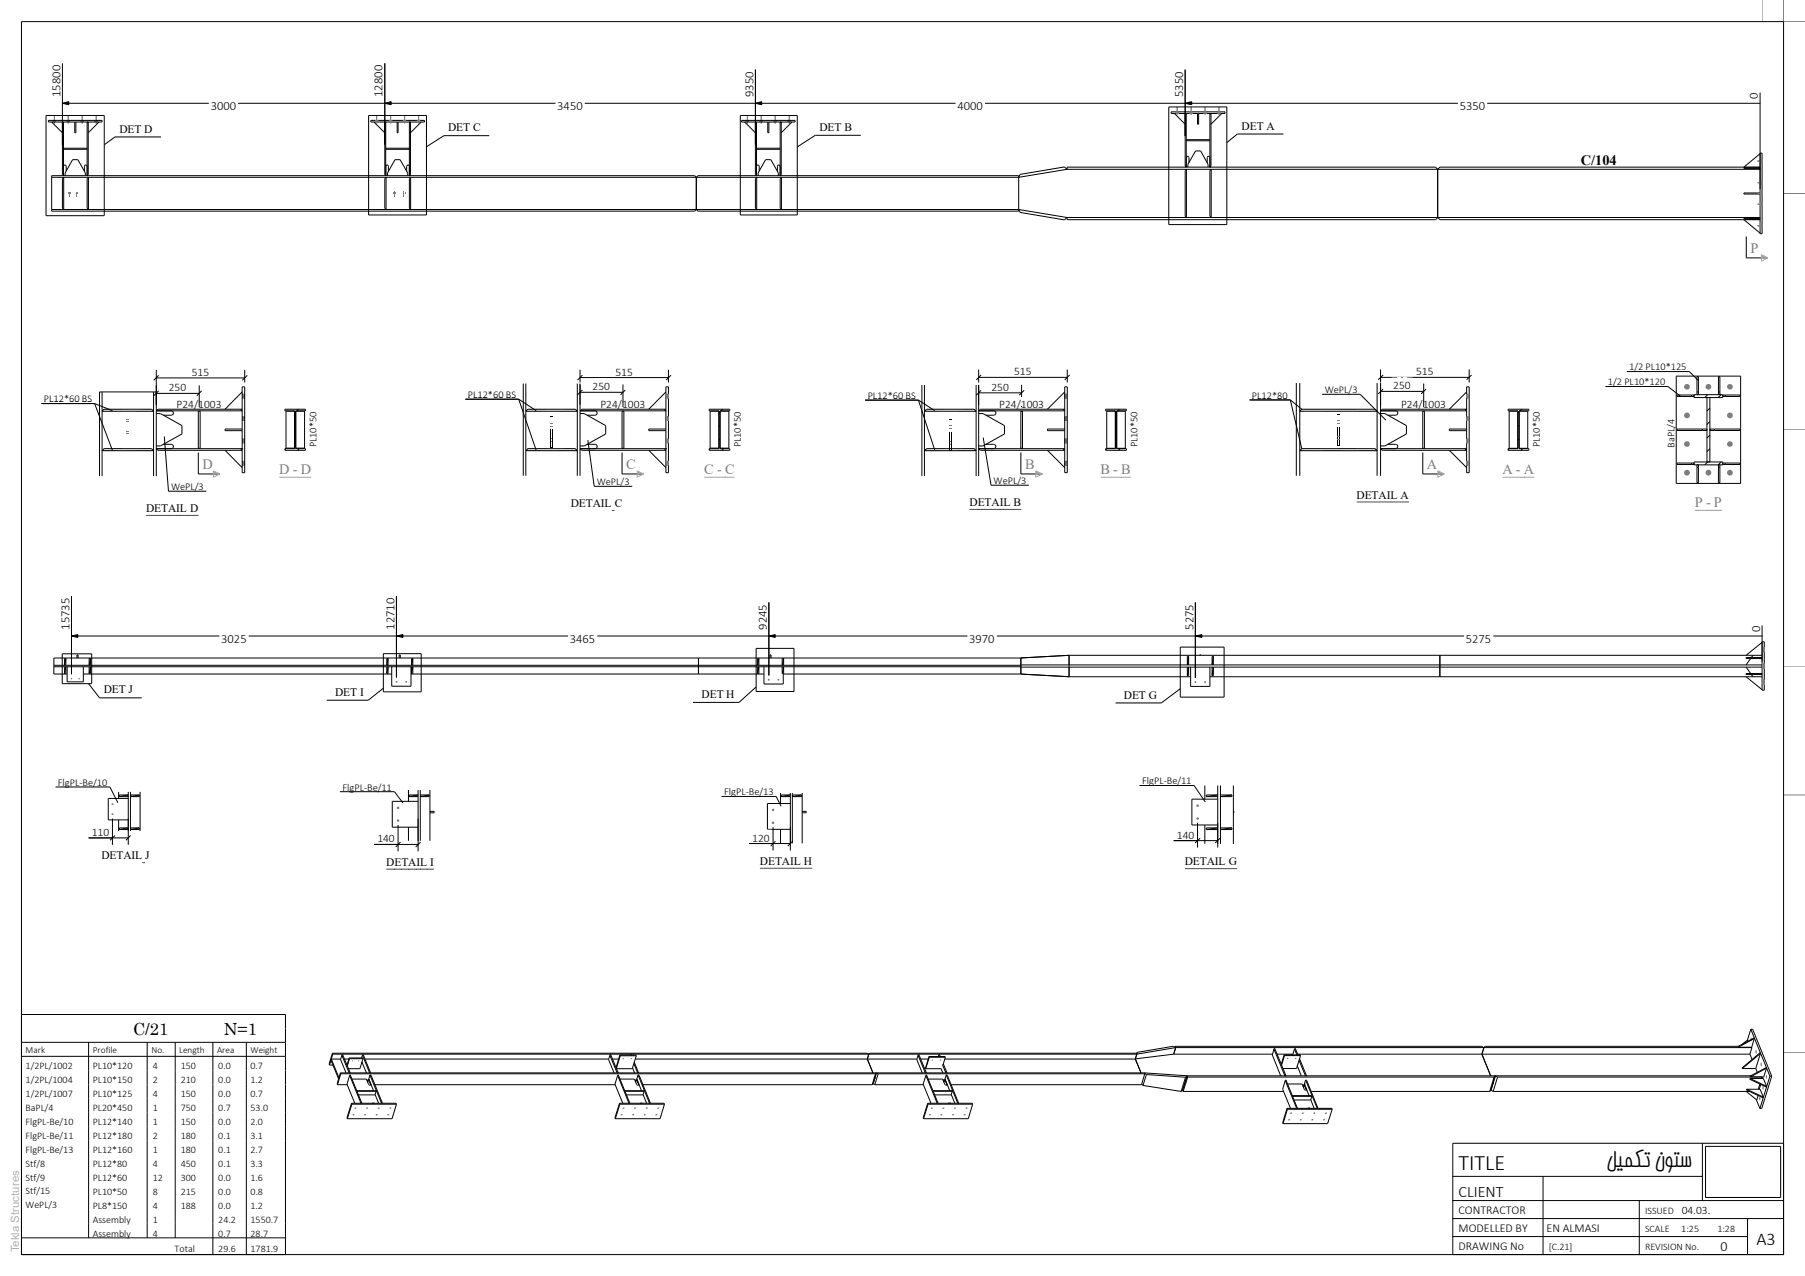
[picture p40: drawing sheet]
<svg xmlns="http://www.w3.org/2000/svg" width="420mm" height="297mm" viewBox="0 0 420 297" stroke-linecap="round" stroke-linejoin="round" font-family="sans-serif">
<defs><g id="words">
<g font-size="5.1">
<text x="339.4" y="272.4">TITLE</text>
<text x="373.7" y="271.7">لیمکت نوتس</text>
</g>
<text font-size="4.2" x="408.7" y="289.8">A3</text>
<g font-size="3.9">
<text x="31" y="241">C/21</text>
<text x="52.1" y="241">N=1</text>
</g>
<text font-size="3.7" x="339.4" y="278.5">CLIENT</text>
<g font-size="3.3">
<text x="367.8" y="38.3">C/104</text>
<text x="400.3" y="291.3">0</text>
</g>
<g font-size="3.3" fill="#7f7f7f">
<text x="407.3" y="58.8">P</text>
<text x="47.1" y="109.1">D</text>
<text x="64.9" y="110.4">D - D</text>
<text x="145.7" y="109.1">C</text>
<text x="163.9" y="110.4">C - C</text>
<text x="238.5" y="109.1">B</text>
<text x="256.1" y="110.4">B - B</text>
<text x="332" y="109.1">A</text>
<text x="349.6" y="110.4">A - A</text>
<text x="394.3" y="118">P - P</text>
</g>
<g font-size="2.9">
<text x="14.1" y="22.6" transform="rotate(-90 14.1 22.6)">15800</text>
<text x="89" y="22.6" transform="rotate(-90 89 22.6)">12800</text>
<text x="175.3" y="22.6" transform="rotate(-90 175.3 22.6)">9350</text>
<text x="275.3" y="22.6" transform="rotate(-90 275.3 22.6)">5350</text>
<text x="409" y="23" transform="rotate(-90 409 23)">0</text>
<text x="49" y="25.5">3000</text>
<text x="129.7" y="25.5">3450</text>
<text x="222.8" y="25.5">4000</text>
<text x="339.6" y="25.5">5350</text>
<text x="16.2" y="146.6" transform="rotate(-90 16.2 146.6)">15735</text>
<text x="51.5" y="149.6">3025</text>
<text x="91.8" y="146.6" transform="rotate(-90 91.8 146.6)">12710</text>
<text x="132.6" y="149.6">3465</text>
<text x="178.4" y="146.6" transform="rotate(-90 178.4 146.6)">9245</text>
<text x="225.5" y="149.6">3970</text>
<text x="277.7" y="146.6" transform="rotate(-90 277.7 146.6)">5275</text>
<text x="341.1" y="149.6">5275</text>
<text x="409.5" y="147" transform="rotate(-90 409.5 147)">0</text>
</g>
<g font-size="2.8">
<text x="339.4" y="286.8">MODELLED BY</text>
<text x="339.4" y="282.6">CONTRACTOR</text>
<text x="359.9" y="286.8">EN ALMASI</text>
<text x="339.4" y="291">DRAWING No</text>
</g>
<g font-size="2.7">
<text x="27.8" y="30.9">DET</text>
<text x="33.5" y="30.9">D</text>
<text x="104.3" y="30.6">DET C</text>
<text x="190.7" y="30.5">DET</text>
<text x="196.5" y="30.5">B</text>
<text x="288.9" y="30.2">DET A</text>
<text x="44.6" y="87.5">515</text>
<text x="143.2" y="87.4">515</text>
<text x="236" y="87.4">515</text>
<text x="329.5" y="87.4">515</text>
<text x="39.3" y="91.1">250</text>
<text x="41.1" y="94.9">P24/1003</text>
<text x="137.9" y="90.8">250</text>
<text x="139.7" y="94.9">P24/1003</text>
<text x="230.7" y="90.9">250</text>
<text x="232.5" y="94.9">P24/1003</text>
<text x="324.2" y="90.6">250</text>
<text x="326" y="94.9">P24/1003</text>
<text x="34" y="119.2">DETAIL</text>
<text x="44.2" y="119.2">D</text>
<text x="132.8" y="118.1">DETAIL C</text>
<text x="225.6" y="117.8">DETAIL B</text>
<text x="315.6" y="116.1">DETAIL A</text>
<text x="24.1" y="161.4">DET J</text>
<text x="78" y="162">DET</text>
<text x="83.8" y="162">I</text>
<text x="163.2" y="162.5">DET H</text>
<text x="261.5" y="162.6">DET G</text>
<text x="21.3" y="194.6">110</text>
<text x="87.8" y="196.1">140</text>
<text x="175" y="195.9">120</text>
<text x="273.9" y="195.2">140</text>
<text x="23.6" y="200">DETAIL J</text>
<text x="89.9" y="201.5">DETAIL</text>
<text x="100.1" y="201.5">I</text>
<text x="176.8" y="201.3">DETAIL</text>
<text x="187.1" y="201.3">H</text>
<text x="275.7" y="201.4">DETAIL</text>
<text x="285.9" y="201.4">G</text>
<text x="391.3" y="282.5">04.03.</text>
</g>
<text font-size="2.7" fill="#b2b2b2" x="4.5" y="291.5" transform="rotate(-90 4.5 291.5)">Tekla Structures</text>
<g font-size="2.4">
<text x="374.1" y="89.7">1/2 PL10*120</text>
<text x="379.1" y="86.2">1/2 PL10*125</text>
<text x="10.2" y="93.6">PL12*60 BS</text>
<text x="108.8" y="92.7">PL12*60 BS</text>
<text x="201.9" y="92.8">PL12*60 BS</text>
<text x="291.3" y="92.8">PL12*80</text>
<text x="308.2" y="91.5">WePL/3</text>
<text x="73.7" y="104.1" transform="rotate(-90 73.7 104.1)">PL10*50</text>
<text x="172.4" y="104.1" transform="rotate(-90 172.4 104.1)">PL10*50</text>
<text x="264.7" y="104.1" transform="rotate(-90 264.7 104.1)">PL10*50</text>
<text x="358.3" y="104.1" transform="rotate(-90 358.3 104.1)">PL10*50</text>
<text x="389.6" y="104.2" transform="rotate(-90 389.6 104.2)">BaPL/4</text>
<text x="138.9" y="112.9">WePL/3</text>
<text x="231.2" y="112.6">WePL/3</text>
<text x="39.8" y="114">WePL/3</text>
<text x="13.5" y="182.9">FlgPL-Be/10</text>
<text x="79.7" y="184">FlgPL-Be/11</text>
<text x="168.5" y="185.1">FlgPL-Be/13</text>
<text x="265.7" y="182.6">FlgPL-Be/11</text>
</g>
<g font-size="2.3">
<text x="6" y="248.7">1/2PL/1002</text>
<text x="21.6" y="248.8">PL10*120</text>
<text x="35.6" y="248.8">4</text>
<text x="42" y="248.8">150</text>
<text x="50.8" y="248.8">0.0</text>
<text x="58.3" y="248.8">0.7</text>
<text x="6" y="252">1/2PL/1004</text>
<text x="6" y="255.3">1/2PL/1007</text>
<text x="21.6" y="252">PL10*150</text>
<text x="21.6" y="255.3">PL10*125</text>
<text x="35.6" y="252">2</text>
<text x="35.6" y="255.3">4</text>
<text x="42" y="252">210</text>
<text x="42" y="255.3">150</text>
<text x="50.8" y="252">0.0</text>
<text x="50.8" y="255.3">0.0</text>
<text x="58.3" y="252">1.2</text>
<text x="58.3" y="255.3">0.7</text>
<text x="6" y="258.5">BaPL/4</text>
<text x="6" y="261.8">FlgPL-Be/10</text>
<text x="21.6" y="258.6">PL20*450</text>
<text x="21.6" y="261.8">PL12*140</text>
<text x="35.6" y="258.6">1</text>
<text x="35.6" y="261.8">1</text>
<text x="42" y="258.6">750</text>
<text x="42" y="261.8">150</text>
<text x="50.8" y="258.6">0.7</text>
<text x="50.8" y="261.8">0.0</text>
<text x="58.3" y="258.6">53.0</text>
<text x="58.3" y="261.8">2.0</text>
<text x="6" y="265">FlgPL-Be/11</text>
<text x="6" y="268.3">FlgPL-Be/13</text>
<text x="21.6" y="265">PL12*180</text>
<text x="21.6" y="268.3">PL12*160</text>
<text x="35.6" y="265">2</text>
<text x="35.6" y="268.3">1</text>
<text x="42" y="265">180</text>
<text x="42" y="268.3">180</text>
<text x="50.8" y="265">0.1</text>
<text x="50.8" y="268.3">0.1</text>
<text x="58.3" y="265">3.1</text>
<text x="58.3" y="268.3">2.7</text>
<text x="6" y="271.5">Stf/8</text>
<text x="6" y="274.8">Stf/9</text>
<text x="21.6" y="271.6">PL12*80</text>
<text x="21.6" y="274.8">PL12*60</text>
<text x="35.6" y="271.6">4</text>
<text x="35.6" y="274.8">12</text>
<text x="42" y="271.6">450</text>
<text x="42" y="274.8">300</text>
<text x="50.8" y="271.6">0.1</text>
<text x="50.8" y="274.8">0.0</text>
<text x="58.3" y="271.6">3.3</text>
<text x="58.3" y="274.8">1.6</text>
<text x="6" y="278">Stf/15</text>
<text x="6" y="281.3">WePL/3</text>
<text x="21.6" y="278">PL10*50</text>
<text x="21.6" y="281.3">PL8*150</text>
<text x="35.6" y="278">8</text>
<text x="35.6" y="281.3">4</text>
<text x="42" y="278">215</text>
<text x="42" y="281.3">188</text>
<text x="50.8" y="278">0.0</text>
<text x="50.8" y="281.3">0.0</text>
<text x="58.3" y="278">0.8</text>
<text x="58.3" y="281.3">1.2</text>
<text x="21.6" y="284.6">Assembly</text>
<text x="21.6" y="287.8">Assembly</text>
<text x="35.6" y="284.6">1</text>
<text x="35.6" y="287.8">4</text>
<text x="50.8" y="284.6">24.2</text>
<text x="50.8" y="287.8">0.7</text>
<text x="58.3" y="284.6">1550.7</text>
<text x="58.3" y="287.8">28.7</text>
<text x="382.8" y="286.7">SCALE</text>
<text x="382.8" y="282.5">ISSUED</text>
<text x="391.2" y="286.7">1:25</text>
<text x="399.6" y="286.7">1:28</text>
<text x="40.6" y="291.4">Total</text>
<text x="50.8" y="291.4">29.6</text>
<text x="58.3" y="291.4">1781.9</text>
<text x="360.4" y="290.9">[C.21]</text>
<text x="382.8" y="290.9">REVISION No.</text>
</g>
<g font-size="2.2">
<text x="6" y="245.2">Mark</text>
<text x="21.6" y="245.2">Profile</text>
<text x="35.2" y="245.2">No.</text>
<text x="41.7" y="245.2">Length</text>
<text x="50.5" y="245.2">Area</text>
<text x="58.3" y="245.2">Weight</text>
</g>
</g></defs>
<g fill="none" stroke="#000" stroke-width=".23">
<path d="M275.8 26.6l.2-.2v12.5l-.2-.3zM276 36.7a.32 .32 0 0 1 .3-.3 .32 .32 0 0 1 .3 .3v1.1M281.5 26.4h.1M281.5 38.9h.1M281.5 36.7a.32 .32 0 0 0-.3-.3 .32 .32 0 0 0-.3 .3v1.2M281.5 26.4v12.5M281.5 26.4l.3 .2v12l-.3 .3M409 38.9h.5M409.5 35.8l-3.7 3.1M176.4 40.9v-.6l1.7-3.1h1.3l1.7 3.1v.6M405.8 51.1l3.7 3.2M409 51.1h.5"/>
<path d="M409.5 44.9h-3.7v.3h3.7M68.8 99l-.2 .2M68.8 95.8l-.2 .3M69.4 95.2l-.4 .4M167.5 99l-.2 .2M167.5 95.8l-.2 .3M168.1 95.2l-.3 .4M259.8 99l-.3 .2M259.8 95.8l-.3 .3M260.4 95.2l-.4 .4M353.4 99l-.2 .2M353.4 95.8l-.2 .3"/>
<path d="M354.1 95.2l-.4 .4M397.3 91.9l-.6 .6M397.8 98.1l-.6 .7M397.8 95l-.6 .7M400.5 91.9l-.7 .6M66.5 104.4l-.2 .2M68.8 102.1l-.2 .3M69.6 104.4l-.3 .4M165.2 104.4l-.2 .2M167.5 102.1l-.2 .3M168.4 104.4l-.4 .4M257.5 104.4l-.2 .2"/>
<path d="M259.8 102.1l-.3 .3M260.6 104.4l-.3 .4M351.2 104.4l-.3 .2M353.4 102.1l-.2 .3M354.3 104.4l-.4 .4M397.3 107.5l-.6 .7M397.8 104.4l-.6 .7M397.8 101.3l-.6 .6M400.5 107.5l-.7 .7"/>
</g>
<path d="M173.6 28v.4M173.9 26.9v1.8M174.2 28v.4M176.9 28v.4M177.1 26.9v1.8M177.4 28v.4M180.1 28v.4M180.4 26.9v1.8M180.7 28v.4M183.3 28v.4M183.6 26.9v1.8M183.9 28v.4" fill="none" stroke="#7f7f7f" stroke-width=".23"/>
<g fill="#7f7f7f">
<path d="M173.6 28h.6v.4h-.6z"/>
<path d="M176.9 28h.5v.4h-.5z"/>
<path d="M180.1 28h.6v.4h-.6z"/>
<path d="M183.3 28h.6v.4h-.6z"/>
</g>
<path d="M95.5 28.4v.2M98 28.4l-2.5 2.5M276.1 32.5h5.3v.3h-5.3zM181.5 41.6l.3-.3v7.5l-.3-.3zM409.5 50.8h-3.7v.3h3.7" fill="none" stroke="#000" stroke-width=".23"/>
<path d="M12.4 28v.4M12.7 26.9v1.8M12.9 28v.4M15.6 28v.4M15.9 26.9v1.8M16.2 28v.4M18.9 28v.4M19.1 26.9v1.8M19.4 28v.4M22.1 28v.4M22.4 26.9v1.8M22.6 28v.4" fill="none" stroke="#7f7f7f" stroke-width=".23"/>
<g fill="#7f7f7f">
<path d="M12.4 28h.5v.4h-.5z"/>
<path d="M15.6 28h.6v.4h-.6z"/>
<path d="M18.9 28h.5v.4h-.5z"/>
<path d="M22.1 28h.5v.4h-.5z"/>
</g>
<g fill="none" stroke="#000" stroke-width=".23">
<path d="M89.8 34.5h5.4v.3h-5.4zM92.4 28.4h-6.1v-.4h12.5v.4h-6.2M181.8 28.4v.2M184.3 28.4l-2.5 2.5M278.6 26.4h-6.1v-.4h12.5v.4h-6.1M334.5 39.4v11.2M409 38.9h-74l-.5 .5M409 38.9h.1M409.3 39.2l.2 .2h-75M409.5 35.6h.5v18.8h-.5zM12 41.3v7.5M20.6 41.3v7.5l-.3-.3v-6.9z"/>
<path d="M89.8 41.3v7.5l-.3-.3v-6.9zM162 41.3v7.5M237 41.3v7.5M237.4 40.6l10.2-1.7 .7 .5-11.3 1.9zM334.5 50.6l.5 .5h74.1M334.5 50.6h75l-.2 .2"/>
</g>
<path d="M273.6 26v.4M273.9 24.9v1.8M274.2 26v.4M276.9 26v.4M277.2 24.9v1.8M277.4 26v.4M280.1 26v.4M280.4 24.9v1.8M280.7 26v.4M283.4 26v.4M283.6 24.9v1.8M283.9 26v.4" fill="none" stroke="#7f7f7f" stroke-width=".23"/>
<g fill="#7f7f7f">
<path d="M273.6 26h.6v.4h-.6z"/>
<path d="M276.9 26h.5v.4h-.5z"/>
<path d="M280.1 26h.6v.4h-.6z"/>
<path d="M283.4 26h.5v.4h-.5z"/>
</g>
<g fill="none" stroke="#000" stroke-width=".23">
<path d="M12 28.4l2.5 2.5M14.5 28.4v.2M173.3 28.4l2.5 2.5M175.8 28.4v.2M176.1 34.5h5.3v.3h-5.3zM178.6 28.4h.3v2.5h-.3zM248.3 38.9h85.7l.5 .5h-86.2zM276.4 38.9v-.6l1.8-3.2h1.2l1.7 3.2v.6M278.6 26.4h.3v2.5h-.3zM281.5 39.7l.3-.3v11.2l-.3-.3zM281.8 26.4v.2M284.3 26.4l-2.5 2.5"/>
<path d="M334.5 39.4v11.2M90.2 40.9v-.6l1.7-3.1h1.2l1.8 3.1v.6M162 41.3l.4-.4h74.6v.4zM237 48.8l11.3 1.8-.7 .6-10.2-1.8zM248.3 50.6v.5h85.7l.5-.5M248.3 50.6h86.2"/>
</g>
<g fill="none" stroke="#7f7f7f" stroke-width=".23">
<path d="M408.9 37.5h1.1M409.5 38h.5M409.5 37h.5M408.9 42.5h1.1M408.9 47.5h1.1M408.9 52.5h1.1M408.9 45h1.1M409.5 43h.5M409.5 42h.5M409.5 48h.5M409.5 47h.5M409.5 53h.5"/>
<path d="M409.5 52h.5M409.5 45.5h.5M409.5 44.5h.5"/>
</g>
<g fill="#7f7f7f">
<path d="M409.5 37h.5v1h-.5z"/>
<path d="M409.5 42h.5v1h-.5z"/>
<path d="M409.5 47h.5v1h-.5z"/>
<path d="M409.5 52h.5v1h-.5z"/>
<path d="M409.5 44.5h.5v1h-.5z"/>
</g>
<path d="M178.6 28.4h-6.1v-.4h12.5v.4h-6.1M275.8 39.7l.3-.3v11.2l-.3-.3zM162 41.3v7.5M176.1 41.3v7.5l-.3-.3v-6.9z" fill="none" stroke="#000" stroke-width=".23"/>
<path d="M87.4 28v.4M87.6 26.9v1.8M87.9 28v.4M90.6 28v.4M90.9 26.9v1.8M91.1 28v.4M93.9 28v.4M94.1 26.9v1.8M94.4 28v.4M97.1 28v.4M97.4 26.9v1.8M97.7 28v.4" fill="none" stroke="#7f7f7f" stroke-width=".23"/>
<g fill="#7f7f7f">
<path d="M87.4 28h.5v.4h-.5z"/>
<path d="M90.6 28h.5v.4h-.5z"/>
<path d="M93.9 28h.5v.4h-.5z"/>
<path d="M97.1 28h.6v.4h-.6z"/>
</g>
<g fill="none" stroke="#000" stroke-width=".23">
<path d="M92.4 28.4h.2v2.5h-.2zM175.8 28.6l.2-.2v12.5l-.2-.2zM176 38.6l.3-.2 .3 .2 .1 1.2M181.5 28.4h.1M181.5 38.7l-.3-.3-.3 .2v1.3M181.5 28.4v12.5M181.5 28.4l.3 .2v12.1l-.3 .2M273.3 26.4l2.5 2.5M275.8 26.4v.2M12 40.9h149.6l.4 .4h-150zM12 48.8h225v.3h-74.6l-.4-.3-.4 .3h-149.6zM14.8 41.3v7.5l-.3-.3v-6.9z"/>
<path d="M181.5 40.9h.1"/>
</g>
<g fill="#7f7f7f">
<path d="M91.7 44.6l.1 1.3z"/>
<path d="M91.9 44.9l.1 .3z"/>
<path d="M91.5 44.9l.1 .3z"/>
<path d="M94 44.6v1.3z"/>
<path d="M94.2 44.9l.1 .3z"/>
<path d="M93.8 44.9v.3z"/>
</g>
<g fill="none" stroke="#000" stroke-width=".23">
<path d="M11.3 28h12.4v.4h-12.4zM14.8 34.5h5.4v.3h-5.4zM17.4 28.4v2.5h.3v-2.5M20.5 28.4v.2M23 28.4l-2.5 2.5M87 28.4l2.5 2.5M89.5 28.4v12.3l.3 .2v-2.3l.2-.2 .4 .2v1.2M89.5 28.6l.2-.2v12.5M95.2 28.4h.1M95.2 38.6l-.2-.2-.4 .3v1.2M95.2 28.4v12.5M95.2 28.4l.3 .2v12.1l-.3 .2"/>
<path d="M15.2 40.9v-.6l1.7-3.1h1.2l1.8 3.1v.6M95.2 40.9h.1M95.5 41.3v7.5l-.3-.3v-6.9z"/>
</g>
<g fill="#7f7f7f">
<path d="M16.1 44.7l.1 1.1z"/>
<path d="M16.3 44.9v.3z"/>
<path d="M16 44.9v.3z"/>
<path d="M17.9 44.7v1.1z"/>
<path d="M18 44.9l.1 .3z"/>
<path d="M17.7 44.9v.3z"/>
</g>
<g fill="none" stroke="#000" stroke-width=".23">
<path d="M14.5 28.6l.3-.2v12.5l-.3-.2zM14.8 38.6l.3-.2 .3 .2v1.2M20.3 28.4h.1M20.3 38.7l-.4-.3-.3 .2v1.3M20.3 28.4v12.5M20.3 28.4l.2 .2v12.1l-.2 .2M409.5 38.9h-3.7v.3h3.7M20.3 40.9h.1M141.9 245.6l-.3 1 1.3 3.1M141.9 245.6l.2-.2 1.7 4.3M141.9 245.6l1.7 4M143.6 249.6l.1 .1"/>
<path d="M143.6 249.6l-.1 .1M264.5 245.4l-.3 1.1M273.6 243.8l-.7-.3-8.3 1.4-.1 .5M273.6 243.8l-9.1 1.6M273.6 243.8l-.5 1.6M303 252.4l.3 .4M303.2 252.9h.1M303.3 252.8l-.1 .1M409.6 245.2l-4.2 3.5M409.6 245.2l-1.1 3.5h-3.1M409.6 245.2l-.1-.2-4.2 3.6 .1 .1"/>
</g>
<g fill="#7f7f7f">
<circle cx="216.8" cy="258" r=".23"/>
<circle cx="219.5" cy="257.9" r=".21"/>
<circle cx="222.2" cy="257.9" r=".21"/>
<circle cx="224.9" cy="258" r=".22"/>
<circle cx="216.4" cy="259.5" r=".22"/>
<circle cx="219" cy="259.5" r=".22"/>
<circle cx="221.7" cy="259.5" r=".22"/>
<circle cx="224.4" cy="259.5" r=".22"/>
</g>
<path d="M273.4 243.5l-.1 .3M273.4 243.5l.2 .3M273.4 243.5h71.3l.6 .3M273.6 243.8l-.5 1.6M273.6 243.8h71.7M345.3 243.8l-.5 1.6M406.4 253.5v.2l3.8 1.8 .1-.1M406.4 253.5l3.9 1.9M406.4 253.5h3.1l.8 1.9" fill="none" stroke="#000" stroke-width=".23"/>
<g fill="#7f7f7f">
<path d="M410.9 250.2a.53 .53 0 0 1 0 .9z" fill-rule="evenodd"/>
<path d="M409.7 247.3a.53 .53 0 0 1 0 .9z" fill-rule="evenodd"/>
<path d="M408.6 244.4a.53 .53 0 0 1 0 .8z" fill-rule="evenodd"/>
<path d="M407.4 241.5h.1a.63 .63 0 0 1-.1 .9l-.1-.8z" fill-rule="evenodd"/>
<path d="M410.2 252.7a.53 .53 0 0 1 0 .9z" fill-rule="evenodd"/>
<path d="M409.4 255.2a.5 .5 0 0 1 0 .9l-.1-.5z" fill-rule="evenodd"/>
</g>
<g fill="none" stroke="#000" stroke-width=".23">
<path d="M81.4 250.3l2.6 6.5M81.4 250.3l.1-.1 2.7 6.6M81.4 250.3l-.7 2 1.8 4.5M81.9 251.2h3.4l.5 1.3 .5 .1M85.8 251.2h.1M85.8 251.2l.5 1.3M85.8 251.3l-.2 .6M85.8 251.2l.5 1.2M85.8 251.2l1.1 2.7M86.1 250.2l-.3 1M86.1 250.2l2.7 6.6M86.1 250.2l.3 .1 2.6 6.5"/>
<path d="M86.3 252.5v.1M86.3 252.4v.2M86.3 252.4v.1M87.3 254.8l.8 2M265.6 252.3l.3 .3M265.9 252.6l8.9 1.4M266.7 250.1l-.4-.4 9.9 .7M266.7 250.1l-.8 2.5M266.7 250.1l9.1 .6M275.8 250.7l-1 3.3M276.2 250.4l-1 3.3-.4 .3M276.2 250.4l-.4 .3"/>
<path d="M296.4 244.2l-.4 1.3 2 4.9M296.4 244.2l.2-.2 2.6 6.4M296.4 244.2l2.6 6.2M299 250.4h.1M408.2 241.7l-3.7 2.1M408.2 241.7l-.6 2.1h-3.1M408.2 241.7l-.1-.1-3.7 2 .1 .2M411 248.6l-3.7 2.1M411 248.6l-.6 2.1h-3.1M411 248.6v-.1l-3.8 2 .1 .2"/>
</g>
<g fill="#7f7f7f">
<circle cx="82" cy="246.9" r=".13"/>
<circle cx="83.5" cy="246.9" r=".14"/>
</g>
<path d="M144.2 245.6h3.8v.1M144.2 245.6l-.9 2.9M144.2 245.6l.1 .1M144.3 245.7h3.7M144.3 245.7l-.9 3M148 245.7l-.9 3h-3.7" fill="none" stroke="#000" stroke-width=".23"/>
<g fill="#7f7f7f">
<circle cx="145.1" cy="257.9" r=".21"/>
<circle cx="147.8" cy="257.9" r=".21"/>
<circle cx="150.5" cy="257.9" r=".21"/>
<circle cx="153.2" cy="258" r=".22"/>
<circle cx="144.7" cy="259.5" r=".22"/>
<circle cx="147.3" cy="259.5" r=".22"/>
<circle cx="150" cy="259.5" r=".22"/>
<circle cx="152.7" cy="259.5" r=".21"/>
</g>
<g fill="none" stroke="#000" stroke-width=".23">
<path d="M76.7 247.9h.8M77.1 246.5l1.8 4.4-.1 .2-1.8-4.3zM77.1 246.5h2.2M77.3 245.1l-.7 2.5 .1 .3M77.3 245.1l.1 .3M77.3 245.1h124.5l.3 .3M77.4 245.4l-.7 2.5M77.4 245.4h124.7M78.5 252.5h2.3M79.2 249.7l-.8 2.6 .1 .2M79.2 249.7l.1 .2M79.2 249.7h124.7"/>
<path d="M79.3 249.9l-.8 2.6M79.3 249.9h124.4M80.1 246.5h1.1M84.9 246.5h56.7M87.2 252.5h55.9M142.5 246.5h1.4M147.8 246.5h54M149.6 252.5h53.3M201.8 246.5l1.3 3.2M202.1 245.4l-.3 1.1M203.6 250.9l-.1 .2M203.7 249.9l-.8 2.6"/>
<path d="M203.9 249.7l-.2 .2M203.9 249.7l-.7 2.6-.3 .2M213.6 245.6l-.3 1 1.3 3.1M213.6 245.6l.2-.2 1.8 4.3M213.6 245.6l1.7 4M215.3 249.6l.1 .1M215.3 249.6l-.1 .1M217.1 253.9h4.4l.1 .1M217.1 254h4.5M219.4 251.3h.1l.1 .5M221.6 254l-.3 .8h-3.8M345.3 243.8l-.5 1.6"/>
<path d="M345.3 243.8h62.3M404.5 243.5h-58.9l-.3 .3M407.4 243.8h.2M407.6 243.8l-.4 1.6"/>
</g>
<g fill="#7f7f7f">
<circle cx="82.7" cy="257.9" r=".21"/>
<circle cx="85.4" cy="257.9" r=".21"/>
<circle cx="88.1" cy="258" r=".22"/>
<circle cx="90.8" cy="258" r=".22"/>
<circle cx="82.3" cy="259.5" r=".22"/>
<circle cx="85" cy="259.5" r=".22"/>
<circle cx="87.7" cy="259.5" r=".22"/>
<circle cx="90.4" cy="259.5" r=".21"/>
</g>
<g fill="none" stroke="#000" stroke-width=".23">
<path d="M407.4 239.6l-.8 2.5M407.4 239.6h.4l4.4 10.9M407.4 239.6l4.4 10.9M81.2 246.2h3.2l.1 .2M81.2 246.2l-.5 1.7M81.2 246.2l.1 .2M81.3 246.4h3.2M81.3 246.4l-.5 1.7M81.8 256.8h10.4v.2M81.8 256.8l.1 .2M81.8 256.8l-1.1 3.4 .1 .2M81.9 257h10.3"/>
<path d="M81.9 257l-1.1 3.4M84.2 247.1l1.1 2.6M84.3 245.6l.2-.2 1.7 4.3M84.3 245.6l-.2 .6M84.3 245.6l1.7 4M84.5 246.4l-.8 2.3h-2.6M86 249.6l.1 .1M86 249.6l-.1 .1M92.2 257l-1 3.4h-10.4M147.7 251.3h.1l.1 .5M149.3 256.7l.1 .1M149.3 256.7l-.1 .1"/>
<path d="M149.3 256.7l-.4 .1M215.9 256.8v.2M215.9 256.8l-1.1 3.4 .1 .2M215.9 256.8h10.3l.1 .2M215.9 257l-1 3.4M215.9 257h10.4M221 256.7l-.1 .1M221 256.7l-.4 .1M221 256.7l.1 .1M226.3 257l-1 3.4h-10.4M275.3 254h23.4M276.2 250.4h131.2"/>
<path d="M276.2 250.4l-1 3.3 .1 .3M276.2 250.4l.2 .3M276.4 250.7h71.2M276.4 250.7l-1.1 3.3M298.8 245.5h3.8v.2M298.8 245.5l-.7 2.2M298.8 245.5l.1 .2M298.9 245.7h3.7M298.9 245.7l-.7 2.2M301.2 244.2l.2-.2 .6 1.5M301.2 244.2l-.4 1.3M301.2 244.2l.6 1.3"/>
<path d="M301.9 248.2l.9 2.2M302.3 246.8l1.4 3.6M302.4 246.5l1.6 3.9M302.6 245.7l-.9 3h-3.2M303.7 250.4h.1M305.1 254h41.5M346.9 253.7l.5 .3M346.9 253.7l-.3 .3M347.4 254h59.7M347.6 250.7l-1 3.3M347.9 250.4l-1 3.3M347.9 250.4l.5 .3"/>
<path d="M347.9 250.4l-.3 .3M348.4 250.7l-1 3.3M348.4 250.7h61.6M408.6 255.9l.9 2.1M409.5 252.3l-.4 1.2M409.7 252.4l-.4 1.1M410 250.7l-.1 .3M410 250.7h.1M410.2 250.7l-.1 .3M411.8 250.5l-2.3 7.5M411.8 250.5h.4M412.2 250.5l-2.3 7.5h-.4"/>
</g>
<g fill="#7f7f7f">
<path d="M302.9 259a.23 .23 0 0 1 .4-.1 .23 .23 0 0 1 0 .4 .23 .23 0 0 1-.3 0z" fill-rule="evenodd"/>
<path d="M305.7 259a.21 .21 0 0 1 .3-.1 .21 .21 0 0 1 0 .3 .21 .21 0 0 1-.3 .1z" fill-rule="evenodd"/>
<path d="M302.4 260.6a.23 .23 0 0 1 .4-.2 .23 .23 0 0 1 0 .4 .23 .23 0 0 1-.4-.2z" fill-rule="evenodd"/>
<path d="M305.1 260.6a.23 .23 0 0 1 .4-.2 .23 .23 0 0 1 0 .4 .23 .23 0 0 1-.4-.2z" fill-rule="evenodd"/>
<circle cx="300.5" cy="259.1" r=".21"/>
<circle cx="308.6" cy="259.1" r=".22"/>
<circle cx="300" cy="260.6" r=".2"/>
<circle cx="308.1" cy="260.7" r=".21"/>
</g>
<g fill="none" stroke="#000" stroke-width=".23">
<path d="M85.3 251.3h.1l.1 .5M144.1 256.8l.1 .2M144.1 256.8l-1 3.4 .1 .2M144.1 256.8h10.4l.1 .2M144.2 257l-1 3.4M144.2 257h10.4M154.6 257l-1 3.4h-10.4M203.6 250.9l-.1 .2M213.4 246.5h-11.6l1.3 3.2M214.2 246.5h1.8M219.8 246.5h44.4l1.3 3.2M299.5 258l.1 .2"/>
<path d="M299.5 258l-1.1 3.3 .1 .2M299.5 258h10.4l.1 .2M299.6 258.2l-1.1 3.3M299.6 258.2h10.4M304.6 257.9l-.1 .1M304.6 257.9l-.4 .1M304.6 257.9l.2 .1M310 258.2l-1.1 3.3h-10.4M347.5 251.9l-.2 .4M407.7 246.6l-.5-1.2h-62.4l2 5M408.5 248.7l.4 .9"/>
</g>
<g fill="#7f7f7f">
<circle cx="217" cy="246.8" r=".17"/>
<circle cx="218.9" cy="246.8" r=".17"/>
<circle cx="299.7" cy="246.4" r=".17"/>
<circle cx="301.5" cy="246.4" r=".17"/>
</g>
<g fill="none" stroke="#000" stroke-width=".23">
<path d="M79.5 245.6l-.3 1 1.3 3.1M79.5 245.6l.2-.2 1.8 4.3M79.5 245.6l1.7 4M81.2 249.6l.2 .1M81.2 249.6v.1M83 253.9h4.5v.1M83.1 254h4.4M86.9 256.7v.1M86.9 256.7l-.3 .1M86.9 256.7l.2 .1M87.5 254l-.3 .8h-3.8M143.7 250.3l2.6 6.5"/>
<path d="M143.7 250.3l.1-.1 2.8 6.6M143.7 250.3l-.6 2 1.8 4.5M144.2 251.2h3.4l.5 1.2 .5 .2M145.4 253.9h4.4l.1 .1M145.4 254h4.5M146.7 245.6l.2-.2v.2M147.2 248.6l.5 1.1M147.5 247.6l.8 2M147.6 247.2l1 2.5M148.1 251.2h.1M148.1 251.2l.5 1.3M148.1 251.3l-.2 .6"/>
<path d="M148.1 251.2l.6 1.2M148.2 251.2l1.1 2.7M148.3 249.6l.2 .1M148.3 249.6v.1M148.5 250.2l-.3 1M148.5 250.2l2.6 6.6M148.5 250.2l.2 .1 2.6 6.5M148.6 252.5v.1M148.7 252.4l-.1 .2M148.7 252.4l-.1 .1M149.6 254.8l.9 2M149.9 254l-.3 .8h-3.8"/>
<path d="M202.1 245.4l.3-.3h62l.1 .3M202.1 245.4l-.3 1.1M202.1 245.4h62.4M203.5 252.5h11.3M203.9 249.7h62.4l.1 .2M203.9 249.7l-.7 2.6 .3 .2M203.9 249.7l.4 .2M204.3 249.9l-.8 2.6M204.3 249.9h62.1M215.4 248.7h3.5l.5 1M215.4 250.3l2.7 6.5M215.4 250.3l.2-.1 2.7 6.6"/>
<path d="M215.4 250.3l-.6 2 1.8 4.5M216 251.2h3.3l.5 1.2 .5 .2M216.2 245.9h3.7l.1 .2M216.2 245.9l-.8 2.8M216.2 245.9v.2M216.2 246.1h3.8M216.2 246.1l-.8 2.6M218.4 245.6l.2-.2 .2 .5M218.4 245.6l-.1 .3M218.4 245.6l.1 .3M219.2 247.7l.8 1.9M219.5 247.6l.8 2.1"/>
<path d="M219.8 251.2l.5 1.4M219.8 251.2h.1M219.8 251.3l-.2 .6M219.8 251.2l.6 1.2M219.9 251.2l1.1 2.7M220 246.1l-.5 1.6M220 249.6l.2 .1M220 249.6v.1M220.2 250.2l-.3 1M220.2 250.2l2.6 6.6M220.2 250.2l.2 .1 2.7 6.5M220.4 252.4l-.1 .2"/>
<path d="M220.4 252.4v.1M221.4 254.8l.8 2M264.2 246.5l1.3 3.2M264.5 245.4l-.3 1.1M266.4 249.9l-.8 2.6h-44.3M275.8 251.9l-.2 .4M296.1 245.4h-23l-8.9 1.1M297.1 245.4h3.8M299 251.5l2.7 6.5M299 251.5l.2-.1 2.7 6.6M299 251.5l-.6 2 1.9 4.5M299.6 252.3h3.4l.5 1.4 .3 .1 .2-.2"/>
<path d="M300.7 255h4.4l.1 .2M300.7 255.2h4.5M301.9 245.4h42.9l2 5M303.4 252.4l-.1 .7M303.4 252.4l.6 1.3M303.5 252.3h.1M303.5 252.3l-.1 .1M303.5 252.3l.5 1.3M303.5 252.3l1.1 2.7M303.8 251.4l-.3 .9M303.8 251.4l2.7 6.6M303.8 251.4l.2 .1 2.7 6.5"/>
<path d="M304 253.7h.1M304 253.6v.1M305 255.9l.8 2.1M305.2 255.2l-.2 .8h-3.9M347.5 251.9l-.2 .4M406.7 242.3v-.2l-1.4 1M407.2 251l-.1 .2 3.9 1.8 .1-.1M407.2 251l3.9 1.9M407.2 251h3.1l.8 1.9"/>
</g>
<g fill="#7f7f7f">
<path d="M146.7 246.4l.2-.2a.2 .2 0 0 1 .2 .2 .2 .2 0 0 1-.1 .2 .2 .2 0 0 1-.3-.1z" fill-rule="evenodd"/>
<circle cx="145" cy="246.4" r=".17"/>
</g>
<path d="M406.3 155.3l1 1.5M407.5 157l.4 .5M410 149.4h.5v11.3h-.5zM406.3 254l2.5 2 .3-1" fill="none" stroke="#000" stroke-width=".23"/>
<g fill="#7f7f7f">
<path d="M16.5 157.8h.3v.3h-.3z" fill-rule="evenodd"/>
<path d="M18.3 157.8h.2v.3h-.2z" fill-rule="evenodd"/>
<path d="M181 158h.3l-.1 .4h-.2z" fill-rule="evenodd"/>
<circle cx="178.9" cy="158.2" r=".24"/>
</g>
<g fill="none" stroke="#000" stroke-width=".23">
<path d="M90.3 153.3h-.3v1.5M90.3 153.3v1.5h-.3M90.3 155.3v1.5h-.3M90.3 155.3h-.3v1.5M90.3 153.3l-.3 1.5M90.3 155.3l-.3 1.5M91.1 155.2v4.5h4.5v-4.5M92.9 153.2v-.8h.2v.8M96.1 153.3h-.3v1.5M96.1 153.3v1.5h-.3M96.1 153.3l-.3 1.5M179.2 153.2v-.8h.2v.8"/>
<path d="M282 152.8h.3l-.3 2zM282.3 152.8v2M335 155.3v2.2h75M406.3 157.5l3.7 3M406.3 152.5h-71.3v2.3M410 153h-3.7v.3h3.7"/>
</g>
<g fill="#7f7f7f">
<path d="M92.1 158.6h.3l.1 .2-.4 .1z" fill-rule="evenodd"/>
<path d="M94.4 158.6h.3v.3h-.3z" fill-rule="evenodd"/>
</g>
<g fill="none" stroke="#000" stroke-width=".23">
<path d="M162.5 155.2v1.7h15.3M176.6 155.3h-.3v1.5M176.6 153.3v1.5h-.3M176.6 155.3v1.5h-.3M176.6 153.3h-.3v1.5M176.6 155.3l-.3 1.5M176.6 153.3l-.3 1.5M182.2 156.9h55.3M237.5 153.2v1.6M237.5 155.3v1.6M237.5 153.2h-75v1.7M237.5 156.9l11.3 .6"/>
<path d="M237.7 153.1l-.2 .1M248.8 152.5l-11.3 .7M248.8 152.5v2.3M248.8 155.3v2.2M282 155.3v2M282.3 155.3v2h-.3zM407.3 153.3l-1 1.5M407.9 152.5l-.4 .5"/>
</g>
<path d="M410 159.3h.5M410 158.3h.5M410 155.5h.5M410 154.5h.5M410 151.8h.5M410 150.8h.5" fill="none" stroke="#7f7f7f" stroke-width=".23"/>
<g fill="#7f7f7f">
<path d="M410 158.3h.5v1h-.5z"/>
<path d="M410 154.5h.5v1h-.5z"/>
<path d="M410 150.8h.5v1h-.5z"/>
</g>
<g fill="none" stroke="#000" stroke-width=".23">
<path d="M12.5 155.2h225M12.5 154.9h225M15.6 156.9h-3.1v-3.7h150v3.7h-66.9M15.6 155.2v3.5h3.8v-3.5M19.4 156.9h71.7M21 153.3h-.3v1.5M21 153.3v1.5h-.3M21 155.3v1.5h-.3M21 155.3h-.3v1.5M21.1 153.3l-.4 1.5M21.1 155.3l-.4 1.5M248.8 154.8v.5"/>
<path d="M276.3 152.8h.3l-.3 2zM276.3 155.3v2M276.6 152.8v2M276.6 155.3v2h-.3zM277 155.3v4.5h4.5v-4.5M279.1 152.5h.3M335 154.8v.5M410 149.5l-3.7 3h3.7M410 154.8h-172.5v.5h172.5"/>
</g>
<g fill="#7f7f7f">
<circle cx="278.1" cy="158.8" r=".23"/>
<circle cx="280.4" cy="158.8" r=".23"/>
</g>
<g fill="none" stroke="#000" stroke-width=".23">
<path d="M15.3 155.3v1.5h-.3M15.3 153.3h-.3v1.5M15.3 153.3v1.5h-.3M15.3 155.3h-.3v1.5M15.3 153.3l-.3 1.5M15.3 155.3l-.3 1.5M17.9 153.2v-.8h.3v.8M96.1 155.3v1.5h-.3M96.1 155.3h-.3v1.5M96.1 155.3l-.3 1.5M177.8 155.2v4h4.4v-2.4M182.2 155.2v.1"/>
<path d="M182.3 155.3v1.5h-.3M182.3 153.3h-.3v1.5M182.3 153.3v1.5h-.3M182.3 155.3h-.3v1.5M182.3 153.3l-.3 1.5M182.3 155.3l-.3 1.5M248.8 154.8v-2.3h86.2v2.3M248.8 155.3v2.2h28.2M335 155.3v2.2h-53.5M410 156.8h-3.7v.2h3.7M27.6 184.3v1.5M27.6 190.8v2.6"/>
<path d="M29.8 185v.4h-2M29.8 192.7v.4h-2M29.8 185h-2v.4M29.8 192.7h-2v.4M29.8 192.7l-2 .4M29.8 185l-2 .4M29.8 185.8h-4.6v5h4.6M29.8 184.3v9.1M30.4 184.3v9.1M32.4 192.7v.4h-2M32.4 192.7h-2v.4M32.4 185v.4h-2"/>
<path d="M32.4 185h-2v.4M32.4 185l-2 .4M32.4 192.7l-2 .4M32.6 184.3v9.1"/>
</g>
<g fill="#7f7f7f">
<circle cx="26.2" cy="187.2" r=".23"/>
<circle cx="26.2" cy="189.5" r=".23"/>
</g>
<path d="M390.2 99.9h7v.3h-7zM393.6 91.9v.4M394.2 91.9h6.7v.6h-6.7zM394.2 91.9h-4v.4h4M396.1 99.9v.3M393.6 107.8v.3M394.2 107.5h6.7v.7h-6.7zM394.2 107.8h-4v.3h4M400.9 107.8h3.9v.3h-3.9M401.4 107.8v.3" fill="none" stroke="#000" stroke-width=".23"/>
<g fill="#7f7f7f">
<circle cx="392.5" cy="90" r=".67"/>
<circle cx="392.5" cy="96.7" r=".68"/>
<circle cx="392.5" cy="103.4" r=".67"/>
<circle cx="392.5" cy="110" r=".68"/>
<circle cx="397.5" cy="90" r=".67"/>
<circle cx="397.5" cy="110" r=".68"/>
<circle cx="402.5" cy="90" r=".67"/>
<circle cx="402.5" cy="96.7" r=".68"/>
<circle cx="402.5" cy="103.4" r=".67"/>
<circle cx="402.5" cy="110" r=".68"/>
</g>
<g fill="none" stroke="#000" stroke-width=".23">
<path d="M390 87.5h15v25h-15zM394.8 87.7h.4v4.2h-.4zM394.8 91.2h.4M397.2 92.5h.6v15h-.6zM397.8 99.9h7v.3h-7M398.9 99.9v.3M399.8 87.7h.4v4.2h-.4zM399.8 91.2h.4M400.9 91.9h3.9v.4h-3.9zM401.4 91.9v.4M394.8 108.2h.4v4.1h-.4zM394.8 108.8h.4"/>
<path d="M399.8 108.2h.4v4.1h-.4zM399.8 108.8h.4M280.7 185.4h2.6M280.7 185h2.6l-2.6 .4zM284 185.4l2.6-.4v.4zM284 193.1l2.6-.4v.4zM284 185h2.6M284 192.7h2.6"/>
</g>
<g fill="#7f7f7f">
<circle cx="278.6" cy="187.5" r=".3"/>
<circle cx="278.6" cy="190.5" r=".3"/>
</g>
<g fill="none" stroke="#000" stroke-width=".23">
<path d="M301.6 89.2v21.5M302.4 89.2v21.5M302.9 95.2h17.1l.4 .5h-18zM311.2 99.4v4.2M311.7 99.4v4.2M320.4 89.2v21.5M321.2 96.3h1l5 2.8v1.9l-5 2.8h-1M321.2 89.2v21.5M324.7 95.6a.51 .51 0 0 1 .5 .5 .51 .51 0 0 1-.5 .5h-1.8M331 95.7h.4v8.6h-.4zM340.9 95.2l.3 .4h-20l.4-.4h19.6M341.2 99.9h-4v.3h4"/>
<path d="M341.2 90h.6v20h-.6zM341.2 91.2l-4 4M302.9 104.4h17.1l.4 .5h-18zM321.2 104.4h20l-.3 .4M321.3 104.4l.3 .4h19.6M322.9 103.4h1.8a.51 .51 0 0 1 .5 .5 .51 .51 0 0 1-.5 .5M337.2 104.8l4 4M280.3 182.8v3.2M280.3 192v4.4M280.7 193.1h2.6M280.7 192.7h2.6l-2.6 .4zM283.3 186h-6v6h6"/>
<path d="M283.3 182.8v13.6M284 182.8v13.6M287 182.8v13.6M287 188.8h.1v.4h-.1"/>
</g>
<g fill="#000">
<path d="M302.9 95.2l-.5 .5zM311.2 96.4h.5zM320 95.2l.5 .5zM302.9 104.4l-.5 .5zM311.2 103.6l.5 .1zM320 104.4l.5 .5z"/>
<path d="M302.9 95.2h4.2zM311.4 95.2h4.2zM319.8 95.2h.2z"/>
<path d="M316.2 95.7h4.2zM307.7 95.7h4.3zM302.4 95.7h1.1z"/>
<path d="M302.9 104.4h4.2zM311.4 104.4h4.2zM319.8 104.4h.2z"/>
<path d="M316.2 104.9h4.2zM307.7 104.9h4.3zM302.4 104.9h1.1z"/>
</g>
<path d="M341.2 92.7h.6M341.2 91.8h.6M341.2 97.9h.6M341.2 97h.6M341.2 103.1h.6M341.2 102.2h.6M341.2 108.3h.6M341.2 107.4h.6" fill="none" stroke="#7f7f7f" stroke-width=".23"/>
<g fill="#7f7f7f">
<path d="M341.2 91.8h.6v.9h-.6z"/>
<path d="M341.2 97h.6v.9h-.6z"/>
<path d="M341.2 102.2h.6v.9h-.6z"/>
<path d="M341.2 107.4h.6v.9h-.6z"/>
<path d="M311.2 98.6h.5z"/>
<path d="M311.2 97.9h.5z"/>
<path d="M311.2 102.2h.5z"/>
<path d="M311.2 101.5h.5z"/>
</g>
<path d="M181.6 184.6v2.4M181.6 193v3.3M183.9 187h-5.3v6h5.3M186.6 184.6v11.7" fill="none" stroke="#000" stroke-width=".23"/>
<g fill="#7f7f7f">
<circle cx="179.9" cy="188.5" r=".3"/>
<circle cx="179.9" cy="191.5" r=".3"/>
</g>
<g fill="none" stroke="#000" stroke-width=".23">
<path d="M243.7 99.9h4v.3h-4zM350.9 95.2h4.8v.4h-2.3v8.8h2.3v.4h-4.8v-.4h2.3v-8.8h-2.3zM351.2 95.7h1.9v8.6h-1.9zM353.5 95.7h2v8.6h-2zM183.8 185v.4h-2M183.8 185h-2v.4M183.8 185l-2 .4M183.9 184.6v11.7M184.4 184.6v11.7M186.5 185v.4h-2.1M186.5 185h-2.1v.4M186.5 185l-2.1 .4"/>
<path d="M186.6 188.8h1v.4h-1"/>
</g>
<path d="M247.7 92.7h.6M247.7 91.8h.6M247.7 97.9h.6M247.7 97h.6M247.7 103.1h.6M247.7 102.2h.6M247.7 108.3h.6M247.7 107.4h.6" fill="none" stroke="#7f7f7f" stroke-width=".23"/>
<g fill="#7f7f7f">
<path d="M247.7 91.8h.6v.9h-.6z"/>
<path d="M247.7 97h.6v.9h-.6z"/>
<path d="M247.7 102.2h.6v.9h-.6z"/>
<path d="M247.7 107.4h.6v.9h-.6z"/>
</g>
<g fill="#000">
<path d="M215.6 95.2l-.5 .5zM226.7 95.2l.4 .5zM237.5 95.7l.4 .1zM237.5 104.3h.4z"/>
<path d="M215.6 95.2h4.2zM224.1 95.2h2.6z"/>
<path d="M222.9 95.7h4.2zM215.1 95.7h3.6z"/>
<path d="M237.5 100.1v4.2zM237.5 95.7v.2z"/>
<path d="M237.9 100.1l.1 4.2zM237.9 95.7l.1 .2z"/>
</g>
<g fill="none" stroke="#000" stroke-width=".23">
<path d="M214.5 89.6v21.2M215.1 95.7l.5-.5h11.1l.4 .5zM215.1 89.6v21.2M227.1 89.6v21.2M227.7 96.3h1l5 2.8v1.9l-5 2.8h-1M227.7 89.6v21.2M237.5 95.7h.4v8.6h-.4zM247.4 95.2h.3M247.7 99.9v-9.9h.6v20h-.6v-9.8M247.7 91.2l-4 4M215.1 104.9l.5-.5h11.1l.4 .5zM243.7 104.8l4 4"/>
<path d="M247.4 104.8h.3"/>
</g>
<g fill="#7f7f7f">
<path d="M220.9 99.8h.5z"/>
<path d="M220.9 99.1h.5z"/>
<path d="M220.9 103.4h.5z"/>
<path d="M220.9 102.7h.5z"/>
</g>
<g fill="#000">
<path d="M220.9 97.6l.5 .1zM215.6 104.4l-.5 .5zM220.9 104.8l.5 .1zM226.7 104.4l.4 .5z"/>
<path d="M215.6 104.4h4.2zM224.1 104.4h2.6z"/>
<path d="M222.9 104.9h4.2zM215.1 104.9h3.6z"/>
</g>
<path d="M135 96.3h.9l5 2.8v1.9l-5 2.8h-.9M154.9 99.9v-9.9h.6v20h-.6v-9.8M228.1 95.2h19.3l.3 .4h-20zM231.2 95.6a.51 .51 0 0 1 .5 .5 .51 .51 0 0 1-.5 .5h-1.8M220.9 100.6v4.2M221.3 100.6v4.2M227.7 104.4h.1M227.7 104.4h20M227.7 104.4l.4 .4h19.3l.3-.4M229.4 103.4h1.8a.51 .51 0 0 1 .5 .5 .51 .51 0 0 1-.5 .5" fill="none" stroke="#000" stroke-width=".23"/>
<g fill="#7f7f7f">
<path d="M128.1 99.2h.5z"/>
<path d="M128.1 98.5h.5z"/>
<path d="M128.1 102.8h.5z"/>
<path d="M128.1 102.1h.5z"/>
</g>
<g fill="none" stroke="#000" stroke-width=".23">
<path d="M121.8 89.3v21.4M122.3 89.3v21.4M122.8 95.2h11.1l.4 .5h-12zM128.1 100v4.2M128.6 100v4.2M134.3 89.3v21.4M135 89.3v21.4M138.4 95.6a.51 .51 0 0 1 .5 .5 .51 .51 0 0 1-.5 .5h-1.8M144.7 95.7h.5v8.6h-.5zM151 99.9h3.9v.3h-3.9zM154.6 95.2l.3 .4h-19.9l.3-.4h19.6M154.9 91.2l-3.9 4"/>
<path d="M122.3 104.9l.5-.5h11.1l.4 .5zM135 104.4h.1M135 104.4h19.9M135 104.4l.3 .4h19.6M136.6 103.4h1.8a.51 .51 0 0 1 .5 .5 .51 .51 0 0 1-.5 .5M151 104.8l3.9 4M154.9 104.4h.1M154.9 104.4l-.3 .4"/>
</g>
<g fill="#000">
<path d="M122.8 95.2l-.5 .5zM128.1 97l.5 .1zM133.9 95.2l.5 .5zM122.8 104.4l-.5 .5zM128.1 104.2l.5 .1zM133.9 104.4l.5 .5z"/>
<path d="M122.8 95.2h4.2zM131.3 95.2h2.6z"/>
<path d="M130.1 95.7h4.2zM122.3 95.7h3.6z"/>
<path d="M122.8 104.4h4.2zM131.3 104.4h2.6z"/>
<path d="M130.1 104.9h4.2zM122.3 104.9h3.6z"/>
</g>
<path d="M154.9 92.7h.6M154.9 91.8h.6M154.9 97.9h.6M154.9 97h.6M154.9 103.1h.6M154.9 102.2h.6M154.9 108.3h.6M154.9 107.4h.6" fill="none" stroke="#7f7f7f" stroke-width=".23"/>
<g fill="#7f7f7f">
<path d="M154.9 91.8h.6v.9h-.6z"/>
<path d="M154.9 97h.6v.9h-.6z"/>
<path d="M154.9 102.2h.6v.9h-.6z"/>
<path d="M154.9 107.4h.6v.9h-.6z"/>
</g>
<path d="M165 95.2h4.8v.4h-2.3v8.8h2.3v.4h-4.8v-.4h2.3v-8.8h-2.3zM165.2 95.7h2.1v8.6h-2.1zM167.6 95.7h2v8.6h-2M95 183.9v2.6M95 192.5v3.2M100 183.9v11.8" fill="none" stroke="#000" stroke-width=".23"/>
<g fill="#7f7f7f">
<circle cx="92.6" cy="188" r=".3"/>
<circle cx="92.6" cy="191" r=".3"/>
</g>
<g fill="none" stroke="#000" stroke-width=".23">
<path d="M257.3 95.2h4.8v.4h-2.3v8.8h2.3v.4h-4.8v-.4h2.2v-8.8h-2.2zM257.5 95.7h2v8.6h-2zM259.8 95.7h2v8.6h-2zM97.2 185v.4h-2M97.2 185h-2v.4M97.2 185l-2 .4M97.3 183.9v11.8M97.3 186.5h-6v6h6M97.8 183.9v11.8M99.9 185v.4h-2M99.9 185h-2v.4M99.9 185l-2 .4"/>
<path d="M100 188.8h1v.4h-1"/>
</g>
<path d="M56.3 92.7h.6M56.3 91.8h.6M56.3 97.9h.6M56.3 97h.6M56.3 103.1h.6M56.3 102.2h.6M56.3 108.3h.6M56.3 107.4h.6" fill="none" stroke="#7f7f7f" stroke-width=".23"/>
<g fill="#7f7f7f">
<path d="M56.3 91.8h.6v.9h-.6z"/>
<path d="M56.3 97h.6v.9h-.6z"/>
<path d="M56.3 102.2h.6v.9h-.6z"/>
<path d="M56.3 107.4h.6v.9h-.6z"/>
</g>
<path d="M52.4 104.8l3.9 4M56 104.8h.3" fill="none" stroke="#000" stroke-width=".23"/>
<g fill="#7f7f7f">
<path d="M29.5 98.1h.5z"/>
<path d="M29.5 97.5l.5 .1z"/>
<path d="M29.5 100.9h.5z"/>
<path d="M29.5 100.3l.5 .1z"/>
</g>
<g fill="none" stroke="#000" stroke-width=".23">
<path d="M10.7 26.9h13.6v23.3h-13.6zM26.8 31.9l-2.5 1.8M85.8 26.9h13.4v23.1h-13.4zM103.3 31.6l-4.1 2.6M172.3 26.9h13.2v23.1h-13.2zM189.7 31.5l-4.2 2.7M271.9 24.9h13.6v27.4h-13.6zM287.9 31.2l-2.4 2M406.3 55v5h5M23.7 91.2v19.6M24.2 95.2h11.1l.4 .5h-12zM26.2 95.6l-4.2-1.7 4.2 10.9"/>
<path d="M35.7 91.2v19.6M36.4 96.3h.9l5 2.8v1.9l-5 2.8h-.9M39.8 95.6a.51 .51 0 0 1 .6 .5 .51 .51 0 0 1-.6 .5h-1.8M46.1 95.7h.5v8.6h-.5zM56 95.2l.3 .4h-19.9l.3-.4h19.6M56.3 99.9h-3.9v.3h3.9M56.3 90h.6v20h-.6zM56.3 91.2l-3.9 4M66.3 95.2h4.8v.4h-2.3v8.8h2.3v.4h-4.8v-.4h2.3v-8.8h-2.3zM66.5 95.7h2v8.6h-2zM68.8 95.7h2.1v8.6h-2.1M124.8 95.6l-4.1-2.7 4.1 11.9"/>
<path d="M217.5 95.6l-3.8-2.5 3.8 11.7M302.9 95.2l-2.7-2.1 2.7 11.3M316.5 91.8l6 6M388.1 90l2.9 2.2M393.1 86.5l2 2M23.2 110.8v-19.6h13.2v19.6M23.7 104.9l.5-.5h11.1l.4 .5zM36.4 104.4h.1M36.4 104.4h19.9M36.4 104.4l.3 .4h19.3l.3-.4M38 103.4h1.8a.51 .51 0 0 1 .6 .5 .51 .51 0 0 1-.6 .5M38.2 101.6l1 12.7"/>
<path d="M46.1 105.3v5h5M56.3 104.4h.1M136.8 102.4l1.5 10.8M144.7 105.3v5h5M228.8 101.9l1.8 11M237.5 105.3v5h5M331 105.3v5h5M14.5 152.2h6.8v6.9h-6.8zM20.6 159.1l2.6 3.3M89.2 152.1h8.8v8.9h-8.8zM175.9 150.9h8.8v10h-8.8zM175.9 159.9l-3.9 3.6"/>
<path d="M274.6 150.6h10.2v11.7h-10.2zM89.2 160.2l-3.5 2.8M274.6 160.3l-4.4 3.3M25.6 183.2l1.8 3.7M91.8 184.3l2 2.6M180.6 185.4l1.1 2.3M277.8 182.8l2.7 3.9"/>
</g>
<g fill="#000">
<path d="M24.2 95.2l-.5 .5zM35.3 95.2l.5 .5zM24.2 104.4l-.5 .5zM35.3 104.4l.5 .5z"/>
<path d="M24.2 95.2h4.2zM32.7 95.2h2.6z"/>
<path d="M31.5 95.7h4.2zM23.7 95.7h3.6z"/>
<path d="M24.2 104.4h4.2zM32.7 104.4h2.6z"/>
<path d="M31.5 104.9h4.2zM23.7 104.9h3.6z"/>
</g>
<path d="M410 0v5M415 0v5h5M415 45h5M415 100h5M415 155h5M415 185h5M415 245h5" fill="none" stroke="#7f7f7f" stroke-width=".23"/>
<path d="M367.8 35.7h8.4v2.5h-8.4z" fill="#fff"/>
<path d="M275.8 16.2v15.5M275.8 24h133.7M275.8 24l1.5-.3v.7zM409.5 21.5v22.5" fill="none" stroke="#000" stroke-width=".23"/>
<path d="M275.8 24l1.5-.3v.7z" fill="#000"/>
<path d="M339.2 24h6.8" fill="none" stroke="#fff" stroke-width="3.1" stroke-linecap="butt"/>
<path d="M406 21.1h3.1v2.4h-3.1z" fill="#fff"/>
<path d="M407.3 56.3h1.9v2.5h-1.9z" fill="#fff"/>
<path d="M409.8 59.3l1.5 .7-1.5 .8z" fill="none" stroke="#a8a1a8" stroke-width=".23"/>
<path d="M409.8 59.3l1.5 .7h-1.5z" fill="#a8a1a8"/>
<path d="M26.8 31.9h10.7" fill="none" stroke="#000" stroke-width=".23"/>
<g fill="#fff">
<path d="M27.8 28.9h5.1v2h-5.1z"/>
<path d="M33.6 28.9h1.9v2h-1.9z"/>
</g>
<path d="M103.3 31.6h10.5" fill="none" stroke="#000" stroke-width=".23"/>
<g fill="#fff">
<path d="M104.3 28.6h5.2v2h-5.2z"/>
<path d="M110.1 28.6h1.7v2h-1.7z"/>
</g>
<path d="M287.9 31.2h10.7" fill="none" stroke="#000" stroke-width=".23"/>
<g fill="#fff">
<path d="M288.9 28.2h5.2v2h-5.2z"/>
<path d="M294.7 28.2h1.9v2h-1.9z"/>
</g>
<path d="M189.7 31.5h10.6" fill="none" stroke="#000" stroke-width=".23"/>
<g fill="#fff">
<path d="M190.7 28.5h5.2v2h-5.2z"/>
<path d="M196.5 28.5h1.7v2h-1.7z"/>
</g>
<path d="M175.8 16.2v17.5M275.8 16.2v15.5M175.8 24h100M175.8 24l1.4-.3v.7z" fill="none" stroke="#000" stroke-width=".23"/>
<path d="M175.8 24l1.4-.3v.7z" fill="#000"/>
<path d="M222.3 24h6.9" fill="none" stroke="#fff" stroke-width="3.1" stroke-linecap="butt"/>
<path d="M272.2 16.2h3.1v6.8h-3.1z" fill="#fff"/>
<path d="M89.5 24l1.5-.3v.7z" fill="#000"/>
<path d="M89.5 14.7v19M175.8 16.2v17.5M89.5 24h86.3M89.5 24l1.5-.3v.7z" fill="none" stroke="#000" stroke-width=".23"/>
<path d="M129.2 24h6.9" fill="none" stroke="#fff" stroke-width="3.1" stroke-linecap="butt"/>
<path d="M172.3 16.2h3v6.8h-3z" fill="#fff"/>
<path d="M14.5 24l1.5-.3v.7z" fill="#000"/>
<path d="M14.5 14.7v19M89.5 14.7v19M14.5 24h75M14.5 24l1.5-.3v.7z" fill="none" stroke="#000" stroke-width=".23"/>
<path d="M48.6 24h6.8" fill="none" stroke="#fff" stroke-width="3.1" stroke-linecap="butt"/>
<g fill="#fff">
<path d="M86 14.7h3.1v8.3h-3.1z"/>
<path d="M11 14.7h3.1v8.3h-3.1z"/>
</g>
<path d="M278.1 148l1.6-.3v.7z" fill="#000"/>
<path d="M278.1 148h131.9M278.1 140.2v17.6M278.1 148l1.6-.3v.7zM410 145.6v8.4" fill="none" stroke="#000" stroke-width=".23"/>
<path d="M340.7 148h6.8" fill="none" stroke="#fff" stroke-width="3" stroke-linecap="butt"/>
<path d="M406.5 145.1h3.1v2.4h-3.1z" fill="#fff"/>
<path d="M161.2 163.5h10.8" fill="none" stroke="#000" stroke-width=".23"/>
<g fill="#fff">
<path d="M163.2 160.5h5.2v2h-5.2z"/>
<path d="M169 160.5h1.9v2h-1.9z"/>
</g>
<path d="M23.2 162.4h9.8" fill="none" stroke="#000" stroke-width=".23"/>
<g fill="#fff">
<path d="M24.2 159.4h5.1v2h-5.1z"/>
<path d="M29.9 159.4h1.1v2h-1.1z"/>
</g>
<path d="M76 163h9.7M259.5 163.6h10.7" fill="none" stroke="#000" stroke-width=".23"/>
<path d="M261.5 161.6h7.8" fill="none" stroke="#fff" stroke-width="2" stroke-linecap="butt"/>
<g fill="#fff">
<path d="M78 160h5.2v2h-5.2z"/>
<path d="M83.8 160h.9v2h-.9z"/>
</g>
<path d="M178.9 148h99.2M178.9 140.2v17M178.9 148l1.5-.3v.7zM278.1 140.2v17.6" fill="none" stroke="#000" stroke-width=".23"/>
<path d="M178.9 148l1.5-.3v.7z" fill="#000"/>
<path d="M225.1 148h6.8" fill="none" stroke="#fff" stroke-width="3" stroke-linecap="butt"/>
<path d="M274.6 140.2h3.1v6.9h-3.1z" fill="#fff"/>
<path d="M92.2 148l1.6-.3v.7z" fill="#000"/>
<path d="M92.2 138.7v19M92.2 148h86.7M92.2 148l1.6-.3v.7zM178.9 140.2v17" fill="none" stroke="#000" stroke-width=".23"/>
<path d="M132.2 148h6.8" fill="none" stroke="#fff" stroke-width="3" stroke-linecap="butt"/>
<path d="M175.4 140.2h3v6.9h-3z" fill="#fff"/>
<path d="M16.6 148l1.5-.3v.7z" fill="#000"/>
<path d="M16.6 138.7v18.3M92.2 138.7v19M16.6 148h75.6M16.6 148l1.5-.3v.7z" fill="none" stroke="#000" stroke-width=".23"/>
<path d="M51.1 148h6.8" fill="none" stroke="#fff" stroke-width="3" stroke-linecap="butt"/>
<g fill="#fff">
<path d="M88.7 138.7h3.1v8.4h-3.1z"/>
<path d="M13.1 138.7h3.1v8.4h-3.1z"/>
</g>
<path d="M23.6 199h9.5M33.8 199h1" fill="none" stroke="#fff" stroke-width="2" stroke-linecap="butt"/>
<path d="M33.1 200.8h.7" fill="none" stroke="#4c4c4c" stroke-width=".23"/>
<path d="M13.5 180.8h11.5v1.8h-11.5z" fill="#fff"/>
<path d="M12.9 183.2h12.7M20.6 195h9.2M26.2 190.5v6.1M26.8 194.5l-1.2 1.1M29.8 190.5v6.1M30.4 194.5l-1.1 1.1" fill="none" stroke="#000" stroke-width=".23"/>
<path d="M21 193.2h4.8" fill="none" stroke="#fff" stroke-width="2.8" stroke-linecap="butt"/>
<g fill="#fff">
<path d="M394.3 115.5h1.9v2.5h-1.9z"/>
<path d="M397 115.5h1.1v2.5h-1.1z"/>
<path d="M398.8 115.5h1.9v2.5h-1.9z"/>
</g>
<path d="M394.3 118.8h6.4" fill="none" stroke="#a8a1a8" stroke-width=".23"/>
<g fill="#fff">
<path d="M387.5 97.5h1.8v6.7h-1.8z"/>
<path d="M374.1 87.6h3.3v1.8h-3.3z"/>
<path d="M378 87.6h9.5v1.8h-9.5z"/>
</g>
<path d="M373.5 90h14.6" fill="none" stroke="#000" stroke-width=".23"/>
<g fill="#fff">
<path d="M379.1 84.1h3.3v1.8h-3.3z"/>
<path d="M382.9 84.1h9.5v1.8h-9.5z"/>
</g>
<path d="M378.5 86.5h14.6" fill="none" stroke="#000" stroke-width=".23"/>
<g fill="#fff">
<path d="M275.7 199.4h9.6v2.1h-9.6z"/>
<path d="M285.9 199.4h2v2.1h-2z"/>
</g>
<path d="M275.7 202.2h12.2" fill="none" stroke="#4c4c4c" stroke-width=".23"/>
<path d="M265.8 180.4h11.4v1.8h-11.4z" fill="#fff"/>
<path d="M265.1 182.8h12.7M273.1 195.7h10.2M278.6 191.5v5.8M279.2 195.1l-1.1 1.1M283.3 191.5v5.8M283.9 195.1l-1.2 1.1" fill="none" stroke="#000" stroke-width=".23"/>
<path d="M273.5 193.8h4.8" fill="none" stroke="#fff" stroke-width="2.8" stroke-linecap="butt"/>
<g fill="#fff">
<path d="M315.7 114.1h9.6v2h-9.6z"/>
<path d="M325.9 114.1h1.9v2h-1.9z"/>
</g>
<path d="M315.7 116.8h12.1" fill="none" stroke="#4c4c4c" stroke-width=".23"/>
<path d="M308.3 89.4h7.5v1.8h-7.5z" fill="#fff"/>
<path d="M307.6 91.8h8.9" fill="none" stroke="#000" stroke-width=".23"/>
<g fill="#fff">
<path d="M326 92.5h10.5v2h-10.5z"/>
<path d="M291.3 90.7h8.3v1.8h-8.3z"/>
</g>
<path d="M290.7 93.1h9.5" fill="none" stroke="#000" stroke-width=".23"/>
<path d="M291.3 90.7h8.3v1.8h-8.3z" fill="#fff"/>
<path d="M290.7 93.1h9.5" fill="none" stroke="#000" stroke-width=".23"/>
<path d="M332.1 106.6h2.3v2.5h-2.3z" fill="#fff"/>
<path d="M334.6 109.6l1.4 .7-1.4 .8z" fill="none" stroke="#a8a1a8" stroke-width=".23"/>
<path d="M334.6 109.6l1.4 .7h-1.4z" fill="#a8a1a8"/>
<path d="M321.2 87.8h20.6M321.2 86v3M321.2 89.3v4.9M321.2 91.1h10.1M321.8 87.3l-1.1 1.1M321.8 90.5l-1.1 1.2M331.3 89.3v5.4M331.8 90.5l-1.1 1.2M341.8 86v3M342.4 87.3l-1.2 1.1" fill="none" stroke="#000" stroke-width=".23"/>
<path d="M323.8 89.3h4.9M329.1 86h4.9" fill="none" stroke="#fff" stroke-width="2.8" stroke-linecap="butt"/>
<g fill="#fff">
<path d="M176.8 199.3h9.7v2.1h-9.7z"/>
<path d="M187.1 199.3h1.9v2.1h-1.9z"/>
</g>
<path d="M176.8 202.1h12.2" fill="none" stroke="#4c4c4c" stroke-width=".23"/>
<path d="M168.5 183h11.5v1.7h-11.5z" fill="#fff"/>
<path d="M167.9 185.4h12.7M174.3 196.3h9.6M179.9 192.5v5.4M180.4 195.8l-1.1 1.1M183.9 192.5v5.4M184.4 195.8l-1.1 1.1" fill="none" stroke="#000" stroke-width=".23"/>
<path d="M174.7 194.5h4.8" fill="none" stroke="#fff" stroke-width="2.8" stroke-linecap="butt"/>
<g fill="#fff">
<path d="M349.6 107.8h2.4v2.5h-2.4z"/>
<path d="M352.8 107.8h1.1v2.5h-1.1z"/>
<path d="M354.6 107.8h2.4v2.5h-2.4z"/>
</g>
<path d="M349.6 111.1h7.4" fill="none" stroke="#a8a1a8" stroke-width=".23"/>
<g fill="#fff">
<path d="M356.2 95.9h1.8v8.3h-1.8z"/>
<path d="M238.5 106.6h2.2v2.5h-2.2z"/>
</g>
<path d="M241 109.6l1.5 .7-1.5 .8z" fill="none" stroke="#a8a1a8" stroke-width=".23"/>
<path d="M241 109.6l1.5 .7h-1.5z" fill="#a8a1a8"/>
<g fill="#fff">
<path d="M225.6 115.8h9.6v2h-9.6z"/>
<path d="M235.8 115.8h1.8v2h-1.8z"/>
</g>
<path d="M225.6 118.6h12" fill="none" stroke="#4c4c4c" stroke-width=".23"/>
<path d="M227.7 91.4h10M227.7 89.6v4.6M228.3 90.8l-1.1 1.2M237.7 89.6v5.1M238.3 90.8l-1.1 1.2" fill="none" stroke="#000" stroke-width=".23"/>
<path d="M231.2 110.5h7.6v1.8h-7.6z" fill="#fff"/>
<path d="M230.3 89.6h4.9" fill="none" stroke="#fff" stroke-width="2.8" stroke-linecap="butt"/>
<path d="M230.6 112.9h8.8" fill="none" stroke="#000" stroke-width=".23"/>
<g fill="#fff">
<path d="M232.5 92.5h10.5v2h-10.5z"/>
<path d="M201.9 90.7h8.3v1.8h-8.3z"/>
<path d="M210.7 90.7h2.4v1.8h-2.4z"/>
</g>
<path d="M201.3 93.1h12.4" fill="none" stroke="#000" stroke-width=".23"/>
<g fill="#fff">
<path d="M201.9 90.7h8.3v1.8h-8.3z"/>
<path d="M210.7 90.7h2.4v1.8h-2.4z"/>
</g>
<path d="M201.3 93.1h12.4M227.7 87.8h20.6M227.7 86v3M228.3 87.3l-1.1 1.1M248.3 86v3M248.9 87.3l-1.2 1.1" fill="none" stroke="#000" stroke-width=".23"/>
<path d="M235.6 86h4.9" fill="none" stroke="#fff" stroke-width="2.8" stroke-linecap="butt"/>
<g fill="#fff">
<path d="M108.9 90.5h8.3v1.8h-8.3z"/>
<path d="M117.7 90.5h2.4v1.8h-2.4z"/>
</g>
<path d="M108.3 92.9h12.4" fill="none" stroke="#000" stroke-width=".23"/>
<path d="M132.8 117.1h9.5M143 117.1h1.8" fill="none" stroke="#fff" stroke-width="2" stroke-linecap="butt"/>
<path d="M142.3 118.8h.7" fill="none" stroke="#4c4c4c" stroke-width=".23"/>
<path d="M139.7 92.5h10.5v2h-10.5z" fill="#fff"/>
<path d="M135 87.9h20.5M135 86.1v2.9M135 89.5v4.7M135 91.3h9.9M135.5 87.3l-1.1 1.2M135.5 90.8l-1.1 1.1M144.9 89.5v5.2M145.5 90.8l-1.1 1.1M155.5 86.1v2.9M156.1 87.3l-1.1 1.2" fill="none" stroke="#000" stroke-width=".23"/>
<path d="M142.8 86.1h4.9" fill="none" stroke="#fff" stroke-width="2.8" stroke-linecap="butt"/>
<path d="M138.9 110.8h7.6v1.8h-7.6z" fill="#fff"/>
<path d="M137.5 89.5h4.9" fill="none" stroke="#fff" stroke-width="2.8" stroke-linecap="butt"/>
<path d="M138.3 113.2h8.8" fill="none" stroke="#000" stroke-width=".23"/>
<path d="M145.8 106.6h2.2v2.5h-2.2z" fill="#fff"/>
<path d="M148.3 109.6l1.4 .7-1.4 .8z" fill="none" stroke="#a8a1a8" stroke-width=".23"/>
<path d="M148.3 109.6l1.4 .7h-1.4z" fill="#a8a1a8"/>
<g fill="#fff">
<path d="M108.9 90.5h8.3v1.8h-8.3z"/>
<path d="M117.7 90.5h2.4v1.8h-2.4z"/>
</g>
<path d="M108.3 92.9h12.4" fill="none" stroke="#000" stroke-width=".23"/>
<g fill="#fff">
<path d="M163.9 107.8h2.2v2.5h-2.2z"/>
<path d="M166.8 107.8h1.2v2.5h-1.2z"/>
<path d="M168.7 107.8h2.2v2.5h-2.2z"/>
</g>
<path d="M163.9 111.1h7" fill="none" stroke="#a8a1a8" stroke-width=".23"/>
<g fill="#fff">
<path d="M170.3 95.9h1.8v8.3h-1.8z"/>
<path d="M89.9 199.6h9.6v2h-9.6z"/>
<path d="M100.1 199.6h.9v2h-.9z"/>
</g>
<path d="M89.9 202.3h11.1" fill="none" stroke="#4c4c4c" stroke-width=".23"/>
<path d="M79.7 181.9h11.5v1.8h-11.5z" fill="#fff"/>
<path d="M79.1 184.3h12.7M87.1 196.6h10.2M92.6 192v6.2M93.2 196l-1.1 1.1M97.3 190.5v7.7M97.9 196l-1.2 1.1" fill="none" stroke="#000" stroke-width=".23"/>
<path d="M87.4 194.7h4.9" fill="none" stroke="#fff" stroke-width="2.8" stroke-linecap="butt"/>
<g fill="#fff">
<path d="M256.1 107.8h2.2v2.5h-2.2z"/>
<path d="M259.1 107.8h1.1v2.5h-1.1z"/>
<path d="M260.9 107.8h2.2v2.5h-2.2z"/>
</g>
<path d="M256.1 111.1h7" fill="none" stroke="#a8a1a8" stroke-width=".23"/>
<g fill="#fff">
<path d="M262.6 95.9h1.7v8.3h-1.7z"/>
<path d="M34 117.2h9.6v2h-9.6z"/>
<path d="M44.2 117.2h2v2h-2z"/>
</g>
<path d="M34 120h12.2" fill="none" stroke="#4c4c4c" stroke-width=".23"/>
<g fill="#fff">
<path d="M41.1 92.5h10.5v2h-10.5z"/>
<path d="M39.8 111.9h7.6v1.8h-7.6z"/>
</g>
<path d="M39.2 114.3h8.8" fill="none" stroke="#000" stroke-width=".23"/>
<path d="M47.2 106.6h2.4v2.5h-2.4z" fill="#fff"/>
<path d="M49.7 109.6l1.4 .7-1.4 .8z" fill="none" stroke="#a8a1a8" stroke-width=".23"/>
<path d="M49.7 109.6l1.4 .7h-1.4z" fill="#a8a1a8"/>
<g fill="#fff">
<path d="M10.2 91.5h8.3v1.8h-8.3z"/>
<path d="M19 91.5h2.4v1.8h-2.4z"/>
</g>
<path d="M9.7 93.9h12.3" fill="none" stroke="#000" stroke-width=".23"/>
<g fill="#fff">
<path d="M10.2 91.5h8.3v1.8h-8.3z"/>
<path d="M19 91.5h2.4v1.8h-2.4z"/>
</g>
<path d="M9.7 93.9h12.3M36.4 91.6h10M36.4 86.1v8.1M36.4 88h20.5M36.9 91l-1.1 1.1M36.9 87.4l-1.1 1.1M46.4 89.7v5M46.9 91l-1.1 1.1M56.9 86.1v2.9M57.5 87.4l-1.1 1.1" fill="none" stroke="#000" stroke-width=".23"/>
<path d="M38.9 89.7h4.9M44.2 86.1h4.9" fill="none" stroke="#fff" stroke-width="2.8" stroke-linecap="butt"/>
<g fill="#fff">
<path d="M65 107.8h2.4v2.5h-2.4z"/>
<path d="M68.1 107.8h1.2v2.5h-1.2z"/>
<path d="M70 107.8h2.4v2.5h-2.4z"/>
</g>
<path d="M65 111.1h7.4" fill="none" stroke="#a8a1a8" stroke-width=".23"/>
<g fill="#fff">
<path d="M71.5 95.9h1.9v8.3h-1.9z"/>
<path d="M391.3 280.2h6.7v1.9h-6.7z"/>
</g>
<g fill="none" stroke="#000" stroke-width=".23">
<path d="M5 5h410v287h-410zM5 236.1h61.4v55.9M5 242.6h61.4M5 245.9h61.4M20.6 242.6v45.5M34.2 242.6v45.5M40.8 242.6v45.5M49.5 242.6v49.4M57.3 242.6v49.4M338 279.4h77M338 273.8h58.1M359 273.8v18.2"/>
<path d="M381.4 279.4v12.6M396.1 266.1v13.3M396.8 266.8h17.5v11.9h-17.5zM415 266.1h-77v25.9M5 288.1h61.4M338 287.8h68.6M338 283.6h77M406.6 283.6v8.4"/>
</g>
<use href="#words"/>
</svg>
